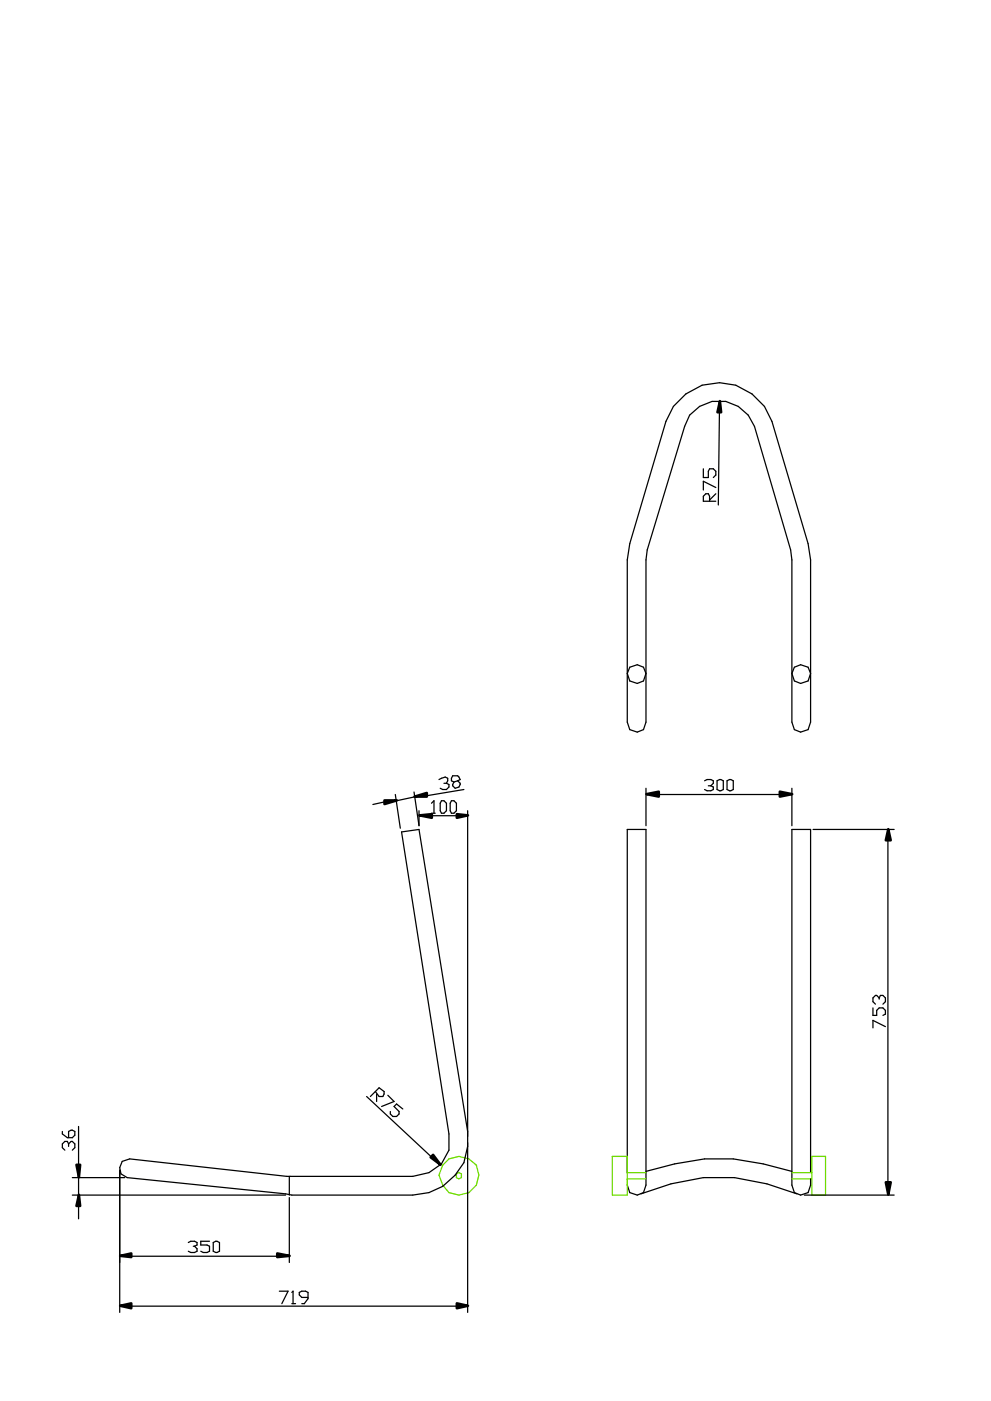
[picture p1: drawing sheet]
<svg xmlns="http://www.w3.org/2000/svg" width="210mm" height="297mm" viewBox="0 0 210 297" stroke-linecap="round" stroke-linejoin="round" font-family="sans-serif">
<g fill="none" stroke="#000" stroke-width=".26">
<path d="M145.5 83.5l3.5-1.8 3.7-.6a12.1 12.1 0 0 1 11.1 8.2l7.6 26 .6 3.4v34.4l-.6 1.6-1.5 .5-1.4-.5-.5-1.6v-34.4l-.3-2.1-7.6-26.2a7.9 7.9 0 0 0-13.8-2.4l-1 2.4-8 26.2-.2 2.1v34.4l-.6 1.6-1.3 .5-1.6-.5-.5-1.6v-34.4l.5-3.4 7.7-26 1.6-3.1zM149.2 99.4v1.8h1.1v-1.3l.2-.5h.8l.6 .5v.8l-.6 .5M152.7 85.1l-.3 22M150.5 106.3v-1.1l-.2-.5h-.5l-.6 .5v1.1h2.7M151.9 104.7l-1.4 1.3M151.9 103.4l-2.7-1.4v1.9M133.6 141.5l1.6-.6 1.3 .6 .6 1.3-.6 1.6-1.3 .5-1.6-.5-.5-1.6zM168.5 141.5l1.4-.6 1.5 .6 .6 1.3-.6 1.6-1.5 .5-1.4-.5-.5-1.6zM81.5 170l-2.4 .6M83.9 168.5l1 7.1M87.8 167.9l1.1 7.2v-3.2M87.8 169l-3.7 .8"/>
<path d="M91.5 172.9h5.3M91.5 170.3l.6-.5v2.6M91.5 172.4h.8M93.1 165.3l1.4-.6 .5 .3v.5l-.3 .6M93.7 169.8h.5l.5 .5v1.6l-.5 .5h-.5l-.3-.5v-1.6zM94.2 166.1h.5M94.7 166.1l.5 .2v.6l-.5 .5h-.8l-.5-.3M95.8 169.8h.5l.5 .5v1.6l-.5 .5h-.5l-.3-.5v-1.6zM97.1 165.5l.5 .6v.2l-.2 .6-.8 .2-.6-.5 .3-.8M97.1 165.5l-.8 .3M97.1 165.5l.5-.2-.2-.6-.3-.2h-1.1l-.2 .5v.5l.5 .3M98.4 167.4l-7.9 1.3"/>
<path d="M99.2 171.9v106.4M137.1 167.1v8M139.7 168.5h25.7M149.5 165.5l.5-.2h.8l.5 .2v.6l-.5 .5M150.3 166.6h.5M150.8 166.6l.5 .3v.5l-.5 .3h-.8l-.5-.3M152.1 165.5l.6-.2 .8 .2v1.9l-.6 .3-.8-.3zM154.3 165.5l.5-.2 .8 .2v1.9l-.6 .3-.7-.3zM168 167.1v8M172.5 175.9h17.2M188.4 178.2v72.5M185.2 213.7v1.6h.8v-1.1l.5-.5h.8l.6 .5v.8l-.6 .3"/>
<path d="M186.5 211.6l-.5-.6h-.3l-.5 .6v.8l.5 .5M186.5 211.6l.3-.6h.5l.6 .6v.8l-.6 .5M186.5 211.6v.2M187.9 217.7l-2.7-1.4v1.6M13.2 239.9v.5l1.1 .8h1l.6-.5v-.8l-.6-.3-.7 .3v1.3M16.7 238.8v8.2M77.8 232.5l15.6 14.5M79.6 231.4l.8 1.1h.8l.3-.5v-.6l-1.1-.8-1.8 1.9M79.9 232v1.5M82.3 232.2l1.3 1.3-2.6 1.1M85.5 235.1l-1.4-1-.5 .5 1.1 1.1v.5l-.6 .5h-.8l-.5-.5v-.5M99.2 239.9l-10.3-64-3.7 .5 10 64v3.5l-1.5 2.9-2.7 1.8-3.4 .8h-26.7l-33.4-3.7-1.6 .5-.5 1.4 .3 1.3 1.3 .8 33.6 3.4 1.3 .3h25.7a12.1 12.1 0 0 0 10.8-6.9l.8-3.4"/>
<path d="M14.6 242.5l-.3-.5h-.5l-.6 .5v.8l.6 .6M14.6 242.5l.5-.5h.2l.6 .5v.8l-.6 .6M14.6 242.5v.6M15.3 253.4h45.3M15.3 249.7h11.2M16.7 249.7v3.7M16.7 255.8v2.6M25.4 248.1v30.2M61.4 249.4v4M61.4 253.9v13.8M133.1 248.6v-72.7h4v75.4l-.6 1.6-1.3 .5-1.6-.5-.5-1.6M136 253.1l6.3-2.1 6.9-1.3h6.6l6.9 1.3 6.4 2.1"/>
<path d="M137.1 248.4l6-1.6 6.4-1.1h6.1l6.3 1.1 6.1 1.6M170.7 253.4h19M172 248.6v-72.7h-4v75.4l.5 1.6 1.4 .5 1.5-.5 .6-1.6v-1.4M27.8 276.9h69M27.8 266.3h30.9M40 263.4l.5-.2h.8l.5 .2v.6l-.5 .2M41 264.2h.3M41.3 264.2l.5 .6v.5l-.5 .3h-.8l-.5-.3M44.4 263.2h-1.8v.8h1.3l.5 .2v1.1l-.5 .3h-.8l-.5-.3M45.2 263.4l.6-.2 .8 .2v1.9l-.6 .3-.8-.3zM59.3 273.8h1.8l-1.3 2.6M61.9 274l.3-.2v2.6"/>
<path d="M61.9 276.4h.8M65.4 275.1h-1.4l-.5-.6v-.5l.5-.2h.8l.6 .2v1.3l-.8 1.1h-.6"/>
</g>
<path d="M93.9 247a4.4 4.4 0 0 1 7.2 0 4.3 4.3 0 0 1-.7 5.2 4.3 4.3 0 0 1-5.2 .7l-1.3-1.6-.8-2.2zM96.8 248.9l.6-.3 .5 .3v.8l-.5 .2-.6-.2zM129.9 245.2h3.2v8.2h-3.2zM133.1 248.6h4M133.1 249.9h4M168 248.6h4.2M168 249.9h4.2M172.2 245.2h3v8.2h-3z" fill="none" stroke="#6edd00" stroke-width=".26"/>
<g fill="#000" stroke="#000" stroke-width=".53">
<path d="M152.7 85l.3 2.4h-.8z" fill-rule="evenodd"/>
<path d="M81.6 169.7h2.6l-2.6 .8z" fill-rule="evenodd"/>
<path d="M87.9 168.9l2.7-.8v.8z" fill-rule="evenodd"/>
<path d="M89 172.9l2.6-.3v.8z" fill-rule="evenodd"/>
<path d="M96.9 172.6l2.4 .3-2.4 .5z" fill-rule="evenodd"/>
<path d="M137.1 168.4l2.7-.6v1.1z" fill-rule="evenodd"/>
<path d="M165.4 167.8l2.7 .6-2.7 .5z" fill-rule="evenodd"/>
<path d="M188.5 175.8l.5 2.4h-1.1z" fill-rule="evenodd"/>
<path d="M16.7 253.3l.3 2.4h-.8z" fill-rule="evenodd"/>
<path d="M16.2 247h.8l-.3 2.6z" fill-rule="evenodd"/>
<path d="M91.4 245.4l.5-.6 1.6 2.2z" fill-rule="evenodd"/>
<path d="M187.9 250.7h1.1l-.5 2.6z" fill-rule="evenodd"/>
<path d="M25.5 276.9l2.4-.6v1.1z" fill-rule="evenodd"/>
<path d="M25.5 266.3l2.4-.6v.8z" fill-rule="evenodd"/>
<path d="M58.8 265.7l2.7 .6-2.7 .2z" fill-rule="evenodd"/>
<path d="M96.9 276.3l2.4 .6-2.4 .5z" fill-rule="evenodd"/>
</g>
</svg>
